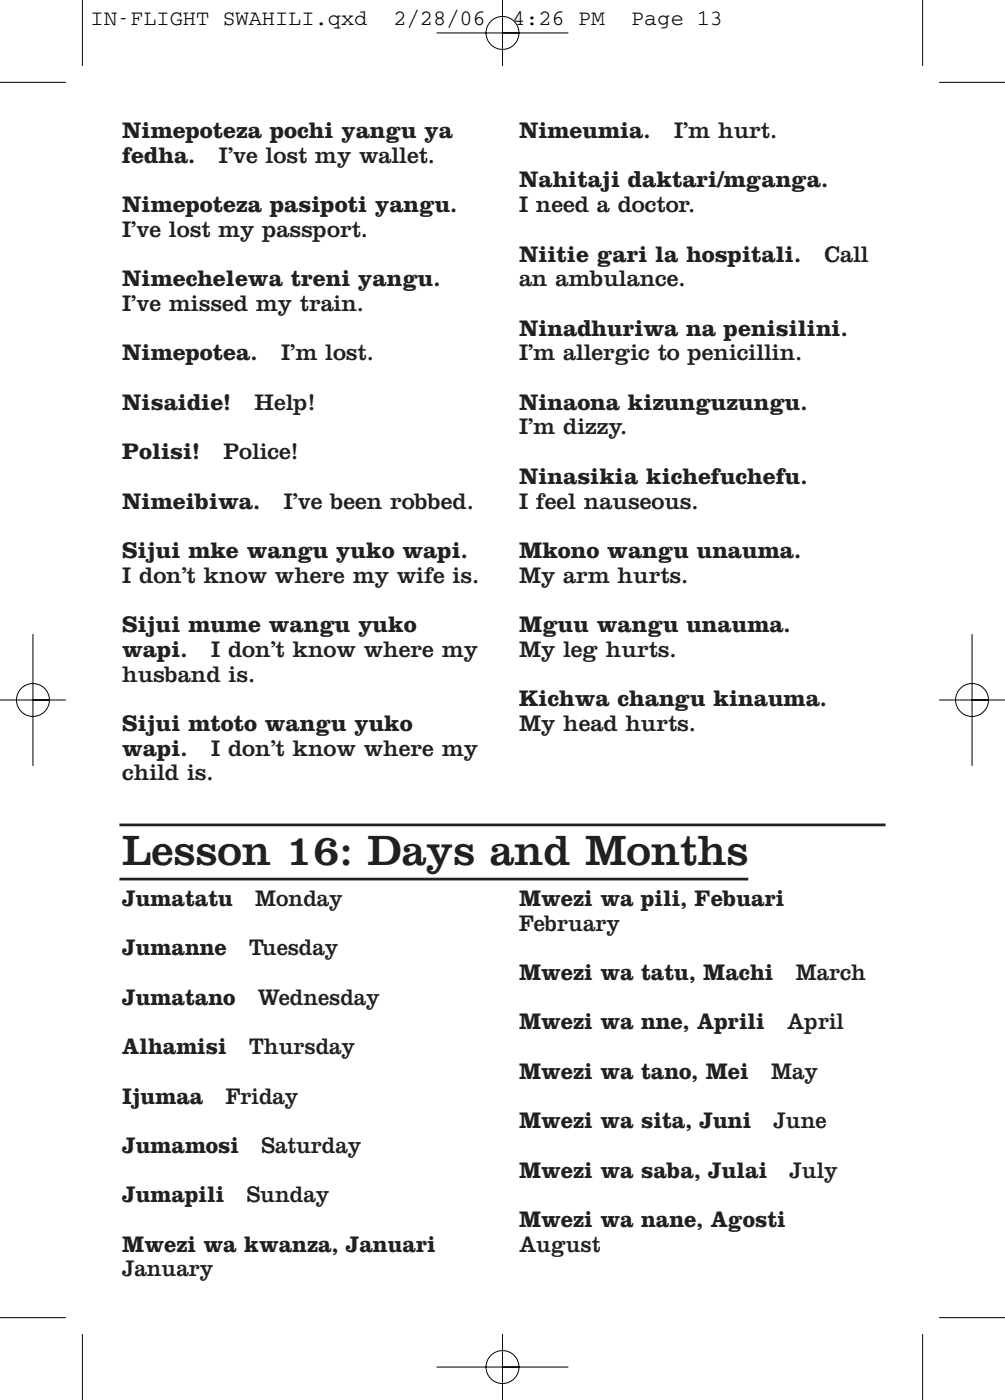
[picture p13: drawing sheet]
<svg xmlns="http://www.w3.org/2000/svg" width="129mm" height="180mm" viewBox="0 0 129 180" stroke-linecap="round" stroke-linejoin="round" font-family="sans-serif">
<defs><g id="words">
<text font-size="5.6" fill="#231f20" x="15.7" y="111.2">Lesson 16: Days and Months</text>
<g font-size="3" fill="#231f20">
<text x="15.7" y="17.7">Nimepoteza pochi yangu ya</text>
<text x="66.7" y="17.7">Nimeumia.</text>
<text x="86.6" y="17.7">I’m hurt.</text>
<text x="15.7" y="20.9">fedha.</text>
<text x="28.1" y="20.9">I’ve lost my wallet.</text>
<text x="15.7" y="27.3">Nimepoteza pasipoti yangu.</text>
<text x="66.7" y="24.1">Nahitaji daktari/mganga.</text>
<text x="66.7" y="27.3">I need a doctor.</text>
<text x="15.7" y="30.4">I’ve lost my passport.</text>
<text x="66.7" y="33.6">Niitie gari la hospitali.</text>
<text x="105.9" y="33.6">Call</text>
<text x="15.7" y="36.8">Nimechelewa treni yangu.</text>
<text x="15.7" y="40">I’ve missed my train.</text>
<text x="66.7" y="36.8">an ambulance.</text>
<text x="15.7" y="46.3">Nimepotea.</text>
<text x="36.1" y="46.3">I’m lost.</text>
<text x="66.7" y="43.1">Ninadhuriwa na penisilini.</text>
<text x="66.7" y="46.3">I’m allergic to penicillin.</text>
<text x="15.7" y="52.7">Nisaidie!</text>
<text x="32.7" y="52.7">Help!</text>
<text x="66.7" y="52.7">Ninaona kizunguzungu.</text>
<text x="15.7" y="59">Polisi!</text>
<text x="28.7" y="59">Police!</text>
<text x="66.7" y="55.8">I’m dizzy.</text>
<text x="15.7" y="65.4">Nimeibiwa.</text>
<text x="36.5" y="65.4">I’ve been robbed.</text>
<text x="66.7" y="62.2">Ninasikia kichefuchefu.</text>
<text x="66.7" y="65.4">I feel nauseous.</text>
<text x="15.7" y="71.7">Sijui mke wangu yuko wapi.</text>
<text x="66.7" y="71.7">Mkono wangu unauma.</text>
<text x="15.7" y="74.9">I don’t know where my wife is.</text>
<text x="66.7" y="74.9">My arm hurts.</text>
<text x="15.7" y="81.2">Sijui mume wangu yuko</text>
<text x="66.7" y="81.2">Mguu wangu unauma.</text>
<text x="15.7" y="84.4">wapi.</text>
<text x="15.7" y="87.6">husband is.</text>
<text x="27.1" y="84.4">I don’t know where my</text>
<text x="66.7" y="84.4">My leg hurts.</text>
<text x="15.7" y="93.9">Sijui mtoto wangu yuko</text>
<text x="66.7" y="90.8">Kichwa changu kinauma.</text>
<text x="66.7" y="93.9">My head hurts.</text>
<text x="15.7" y="97.1">wapi.</text>
<text x="15.7" y="100.3">child is.</text>
<text x="27.1" y="97.1">I don’t know where my</text>
<text x="15.7" y="116.4">Jumatatu</text>
<text x="32.8" y="116.4">Monday</text>
<text x="66.7" y="116.4">Mwezi wa pili, Febuari</text>
<text x="66.7" y="119.6">February</text>
<text x="15.7" y="122.8">Jumanne</text>
<text x="32" y="122.8">Tuesday</text>
<text x="66.7" y="125.9">Mwezi wa tatu, Machi</text>
<text x="102.2" y="125.9">March</text>
<text x="15.7" y="129.1">Jumatano</text>
<text x="33.1" y="129.1">Wednesday</text>
<text x="15.7" y="135.5">Alhamisi</text>
<text x="32" y="135.5">Thursday</text>
<text x="66.7" y="132.3">Mwezi wa nne, Aprili</text>
<text x="101.1" y="132.3">April</text>
<text x="15.7" y="141.8">Ijumaa</text>
<text x="29" y="141.8">Friday</text>
<text x="66.7" y="138.6">Mwezi wa tano, Mei</text>
<text x="99.1" y="138.6">May</text>
<text x="15.7" y="148.2">Jumamosi</text>
<text x="33.6" y="148.2">Saturday</text>
<text x="66.7" y="145">Mwezi wa sita, Juni</text>
<text x="99.4" y="145">June</text>
<text x="15.7" y="154.5">Jumapili</text>
<text x="31.7" y="154.5">Sunday</text>
<text x="66.7" y="151.3">Mwezi wa saba, Julai</text>
<text x="101.4" y="151.3">July</text>
<text x="15.7" y="160.9">Mwezi wa kwanza, Januari</text>
<text x="66.7" y="157.7">Mwezi wa nane, Agosti</text>
<text x="66.7" y="160.9">August</text>
<text x="15.7" y="164">January</text>
</g>
<g font-size="2.8">
<text x="11.6" y="3.2">IN-FLIGHT SWAHILI.qxd</text>
<text x="50.6" y="3.2">2/28/06</text>
<text x="65.8" y="3.2">4:26 PM</text>
<text x="81.1" y="3.2">Page 13</text>
</g>
</g></defs>
<path d="M15.3 106h98.5M15.3 113h80.8" fill="none" stroke="#231f20" stroke-width=".35"/>
<g fill="#fff">
<path d="M15.3 114h98.5v51.9h-98.5z"/>
<path d="M10.2 -.1h84.1v4.7h-84.1z"/>
</g>
<g fill="none" stroke="#fff" stroke-width=".18">
<path d="M0 10.6h8.5M10.6 0v8.5M56.1 4.2h16.9M64.6 4.2h2.1a2.12 2.12 0 0 1-3 2 2.12 2.12 0 0 1-.5-3.6 2.12 2.12 0 0 1 3.4 1.1l.1 .5M64.6 0v8.5M118.5 0v8.5M120.6 10.6h8.5M0 90h8.5M4.2 90h2.1a2.12 2.12 0 0 1-3 1.9 2.12 2.12 0 0 1-.4-3.6 2.12 2.12 0 0 1 3.4 1.1v.6M4.2 81.5v16.9M120.6 90h8.5M124.9 90h2.1a2.12 2.12 0 0 1-3 1.9 2.12 2.12 0 0 1-.5-3.6 2.12 2.12 0 0 1 3.4 1.1l.1 .6"/>
<path d="M124.9 81.5v16.9M0 169.3h8.5M10.6 171.4v8.5M56.1 175.7h16.9M64.6 175.7h2.1a2.12 2.12 0 0 1-3 1.9 2.12 2.12 0 0 1-.5-3.5 2.12 2.12 0 0 1 3.4 1l.1 .6M64.6 171.4v8.5M118.5 171.4v8.5M120.6 169.3h8.5"/>
</g>
<g fill="none" stroke="#000" stroke-width=".13">
<path d="M0 10.6h8.5M10.6 0v8.5M56.1 4.2h16.9M64.6 4.2h2.1a2.12 2.12 0 0 1-3 2 2.12 2.12 0 0 1-.5-3.6 2.12 2.12 0 0 1 3.4 1.1l.1 .5M64.6 0v8.5M118.5 0v8.5M120.6 10.6h8.5M0 90h8.5M4.2 90h2.1a2.12 2.12 0 0 1-3 1.9 2.12 2.12 0 0 1-.4-3.6 2.12 2.12 0 0 1 3.4 1.1v.6M4.2 81.5v16.9M120.6 90h8.5M124.9 90h2.1a2.12 2.12 0 0 1-3 1.9 2.12 2.12 0 0 1-.5-3.6 2.12 2.12 0 0 1 3.4 1.1l.1 .6"/>
<path d="M124.9 81.5v16.9M0 169.3h8.5M10.6 171.4v8.5M56.1 175.7h16.9M64.6 175.7h2.1a2.12 2.12 0 0 1-3 1.9 2.12 2.12 0 0 1-.5-3.5 2.12 2.12 0 0 1 3.4 1l.1 .6M64.6 171.4v8.5M118.5 171.4v8.5M120.6 169.3h8.5"/>
</g>
<use href="#words"/>
</svg>
